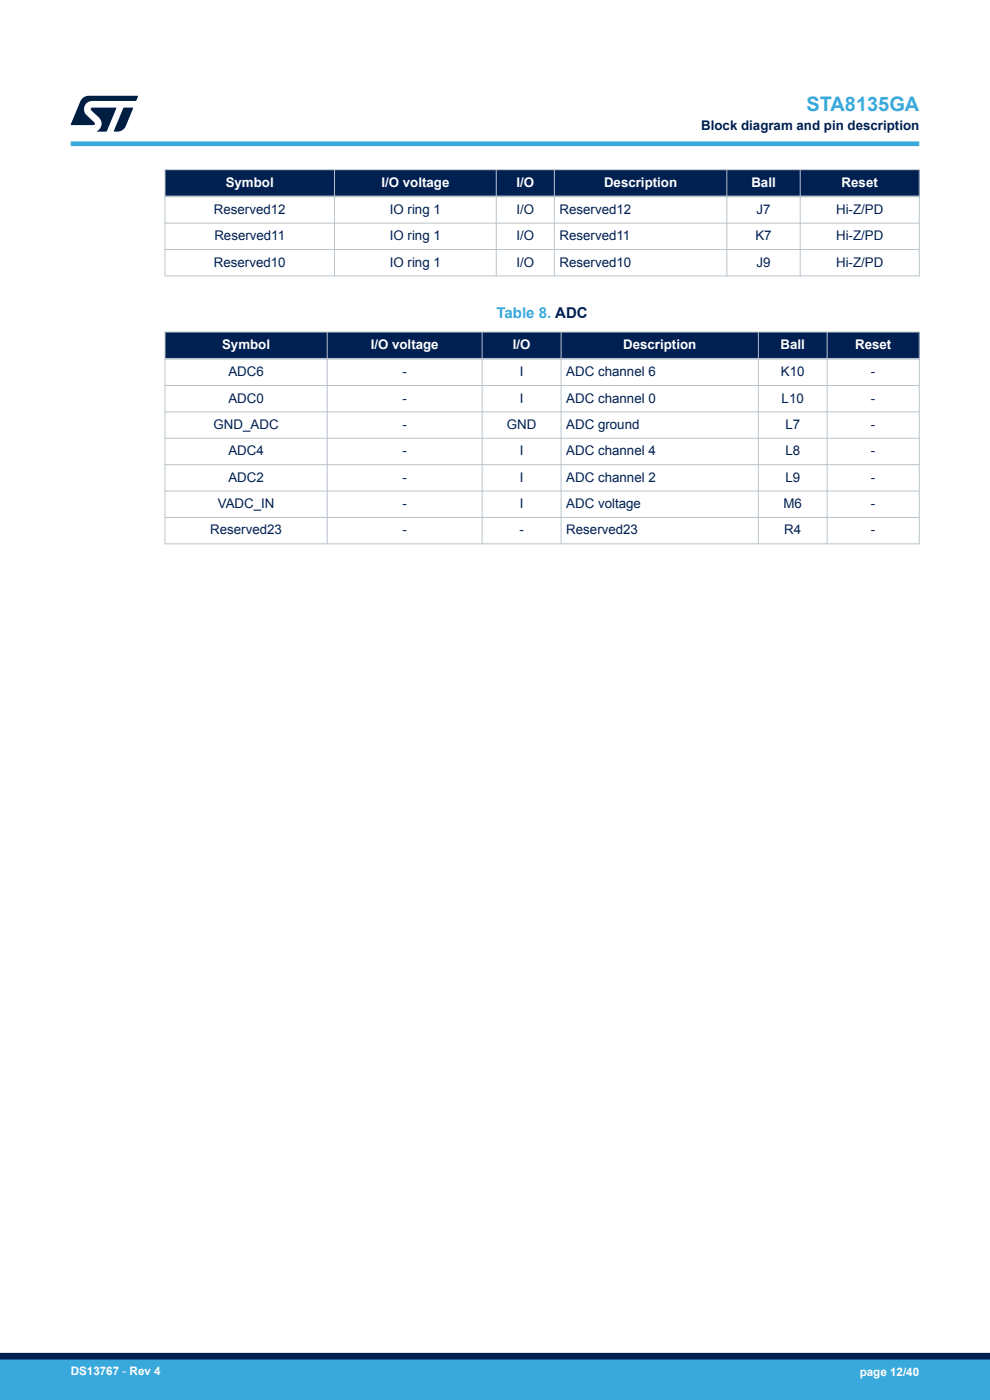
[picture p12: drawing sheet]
<svg xmlns="http://www.w3.org/2000/svg" width="210mm" height="297mm" viewBox="0 0 210 297" stroke-linecap="round" stroke-linejoin="round" font-family="sans-serif">
<defs><g id="words">
<text font-size="4.2" fill="#39a9dc" x="171.1" y="23.5">STA8135GA</text>
<text font-size="3.2" fill="#39a9dc" x="105.3" y="67.5">Table 8. ADC</text>
<g font-size="2.8" fill="#002052">
<text x="148.7" y="27.5">Block diagram and pin description</text>
<text x="45.4" y="45.4">Reserved12</text>
<text x="82.7" y="45.4">IO ring 1</text>
<text x="109.6" y="45.4">I/O</text>
<text x="118.7" y="45.4">Reserved12</text>
<text x="160.5" y="45.4">J7</text>
<text x="177.4" y="45.4">Hi-Z/PD</text>
<text x="45.5" y="50.9">Reserved11</text>
<text x="82.7" y="50.9">IO ring 1</text>
<text x="109.6" y="50.9">I/O</text>
<text x="118.7" y="50.9">Reserved11</text>
<text x="160.2" y="50.9">K7</text>
<text x="177.4" y="50.9">Hi-Z/PD</text>
<text x="45.4" y="56.5">Reserved10</text>
<text x="82.7" y="56.5">IO ring 1</text>
<text x="109.6" y="56.5">I/O</text>
<text x="118.7" y="56.5">Reserved10</text>
<text x="160.5" y="56.5">J9</text>
<text x="177.4" y="56.5">Hi-Z/PD</text>
<text x="48.4" y="79.8">ADC6</text>
<text x="85.4" y="79.8">-</text>
<text x="110.3" y="79.8">I</text>
<text x="120.1" y="79.8">ADC channel 6</text>
<text x="165.7" y="79.8">K10</text>
<text x="184.8" y="79.8">-</text>
<text x="48.4" y="85.4">ADC0</text>
<text x="85.4" y="85.4">-</text>
<text x="110.3" y="85.4">I</text>
<text x="120.1" y="85.4">ADC channel 0</text>
<text x="165.8" y="85.4">L10</text>
<text x="184.8" y="85.4">-</text>
<text x="45.3" y="91">GND_ADC</text>
<text x="85.4" y="91">-</text>
<text x="107.5" y="91">GND</text>
<text x="120.1" y="91">ADC ground</text>
<text x="166.6" y="91">L7</text>
<text x="184.8" y="91">-</text>
<text x="48.4" y="96.6">ADC4</text>
<text x="85.4" y="96.6">-</text>
<text x="110.3" y="96.6">I</text>
<text x="120.1" y="96.6">ADC channel 4</text>
<text x="166.6" y="96.6">L8</text>
<text x="184.8" y="96.6">-</text>
<text x="46.2" y="107.8">VADC_IN</text>
<text x="48.4" y="102.2">ADC2</text>
<text x="85.4" y="102.2">-</text>
<text x="85.4" y="107.8">-</text>
<text x="110.3" y="102.2">I</text>
<text x="110.3" y="107.8">I</text>
<text x="120.1" y="102.2">ADC channel 2</text>
<text x="120.1" y="107.8">ADC voltage</text>
<text x="166.2" y="107.8">M6</text>
<text x="166.6" y="102.2">L9</text>
<text x="184.8" y="102.2">-</text>
<text x="184.8" y="107.8">-</text>
<text x="44.6" y="113.4">Reserved23</text>
<text x="85.4" y="113.4">-</text>
<text x="110.2" y="113.4">-</text>
<text x="120.1" y="113.4">Reserved23</text>
<text x="166.4" y="113.4">R4</text>
<text x="184.8" y="113.4">-</text>
</g>
<g font-size="2.8" fill="#fff">
<text x="47.9" y="39.6">Symbol</text>
<text x="80.9" y="39.6">I/O voltage</text>
<text x="109.6" y="39.6">I/O</text>
<text x="128.1" y="39.6">Description</text>
<text x="159.4" y="39.6">Ball</text>
<text x="178.5" y="39.6">Reset</text>
<text x="47.1" y="74.1">Symbol</text>
<text x="78.6" y="74.1">I/O voltage</text>
<text x="108.8" y="74.1">I/O</text>
<text x="132.2" y="74.1">Description</text>
<text x="165.6" y="74.1">Ball</text>
<text x="181.4" y="74.1">Reset</text>
</g>
<g font-size="2.5" fill="#fff">
<text x="15" y="291.6">DS13767 - Rev 4</text>
<text x="182.4" y="291.9">page 12/40</text>
</g>
</g></defs>
<g fill="#002052">
<path d="M35 36h160v5.7h-160z" fill-rule="evenodd"/>
<path d="M35 36h160v5.7h-160z" fill-rule="evenodd"/>
</g>
<path d="M34.9 36h160.2M35 35.9v22.7M70.9 35.9v22.7M105.3 35.9v22.7M117.6 35.9v22.7M154.2 35.9v22.7M169.7 35.9v22.7M195 35.9v22.7M34.9 47.3h160.2M34.9 52.9h160.2M34.9 58.5h160.2" fill="none" stroke="#b9c4ca" stroke-width=".21"/>
<path d="M34.9 41.7h160.2" fill="none" stroke="#b9c4ca" stroke-width=".35"/>
<g fill="#002052">
<path d="M35 70.4h160v5.7h-160z" fill-rule="evenodd"/>
<path d="M35 70.4h160v5.7h-160z" fill-rule="evenodd"/>
</g>
<g fill="none" stroke="#b9c4ca" stroke-width=".21">
<path d="M34.9 70.4h160.2M35 70.3v45.2M69.4 70.3v45.2M102.3 70.3v45.2M119 70.3v45.2M160.9 70.3v45.2M175.5 70.3v45.2M195 70.3v45.2M34.9 81.8h160.2M34.9 87.4h160.2M34.9 93h160.2M34.9 98.6h160.2"/>
<path d="M34.9 104.2h160.2M34.9 109.8h160.2M34.9 115.4h160.2"/>
</g>
<path d="M34.9 76.1h160.2" fill="none" stroke="#b9c4ca" stroke-width=".35"/>
<path d="M15 30.5h180" fill="none" stroke="#39a9dc" stroke-width="1"/>
<g fill="#001e41">
<path d="M17.6 20.8l1.2-.5 10.5 .1-.5 1h-9.2a1.74 1.74 0 0 0-1.6 1 1.74 1.74 0 0 0 .3 2l1.7 1.6 .1 .2-.1 .3h-5l2.1-5z"/>
<path d="M26.2 22.9h2.1l-1.6 3.9a1.92 1.92 0 0 1-1.8 1.1h-.7l-.1-.1z"/>
<path d="M19.4 22.9l5.2-.1 .1 .1-2.1 5h-2.1a1.85 1.85 0 0 0 .5-2.9l-1.6-1.6-.2-.2z"/>
</g>
<g fill="#39a9dc">
<path d="M0 288.4h210v8.6h-210z" fill-rule="evenodd"/>
<path d="M-.1 288.4h210.2v4.4h-210.2z" fill-rule="evenodd"/>
</g>
<path d="M0 287.7h210" fill="none" stroke="#002052" stroke-width="1.4"/>
<use href="#words"/>
</svg>
